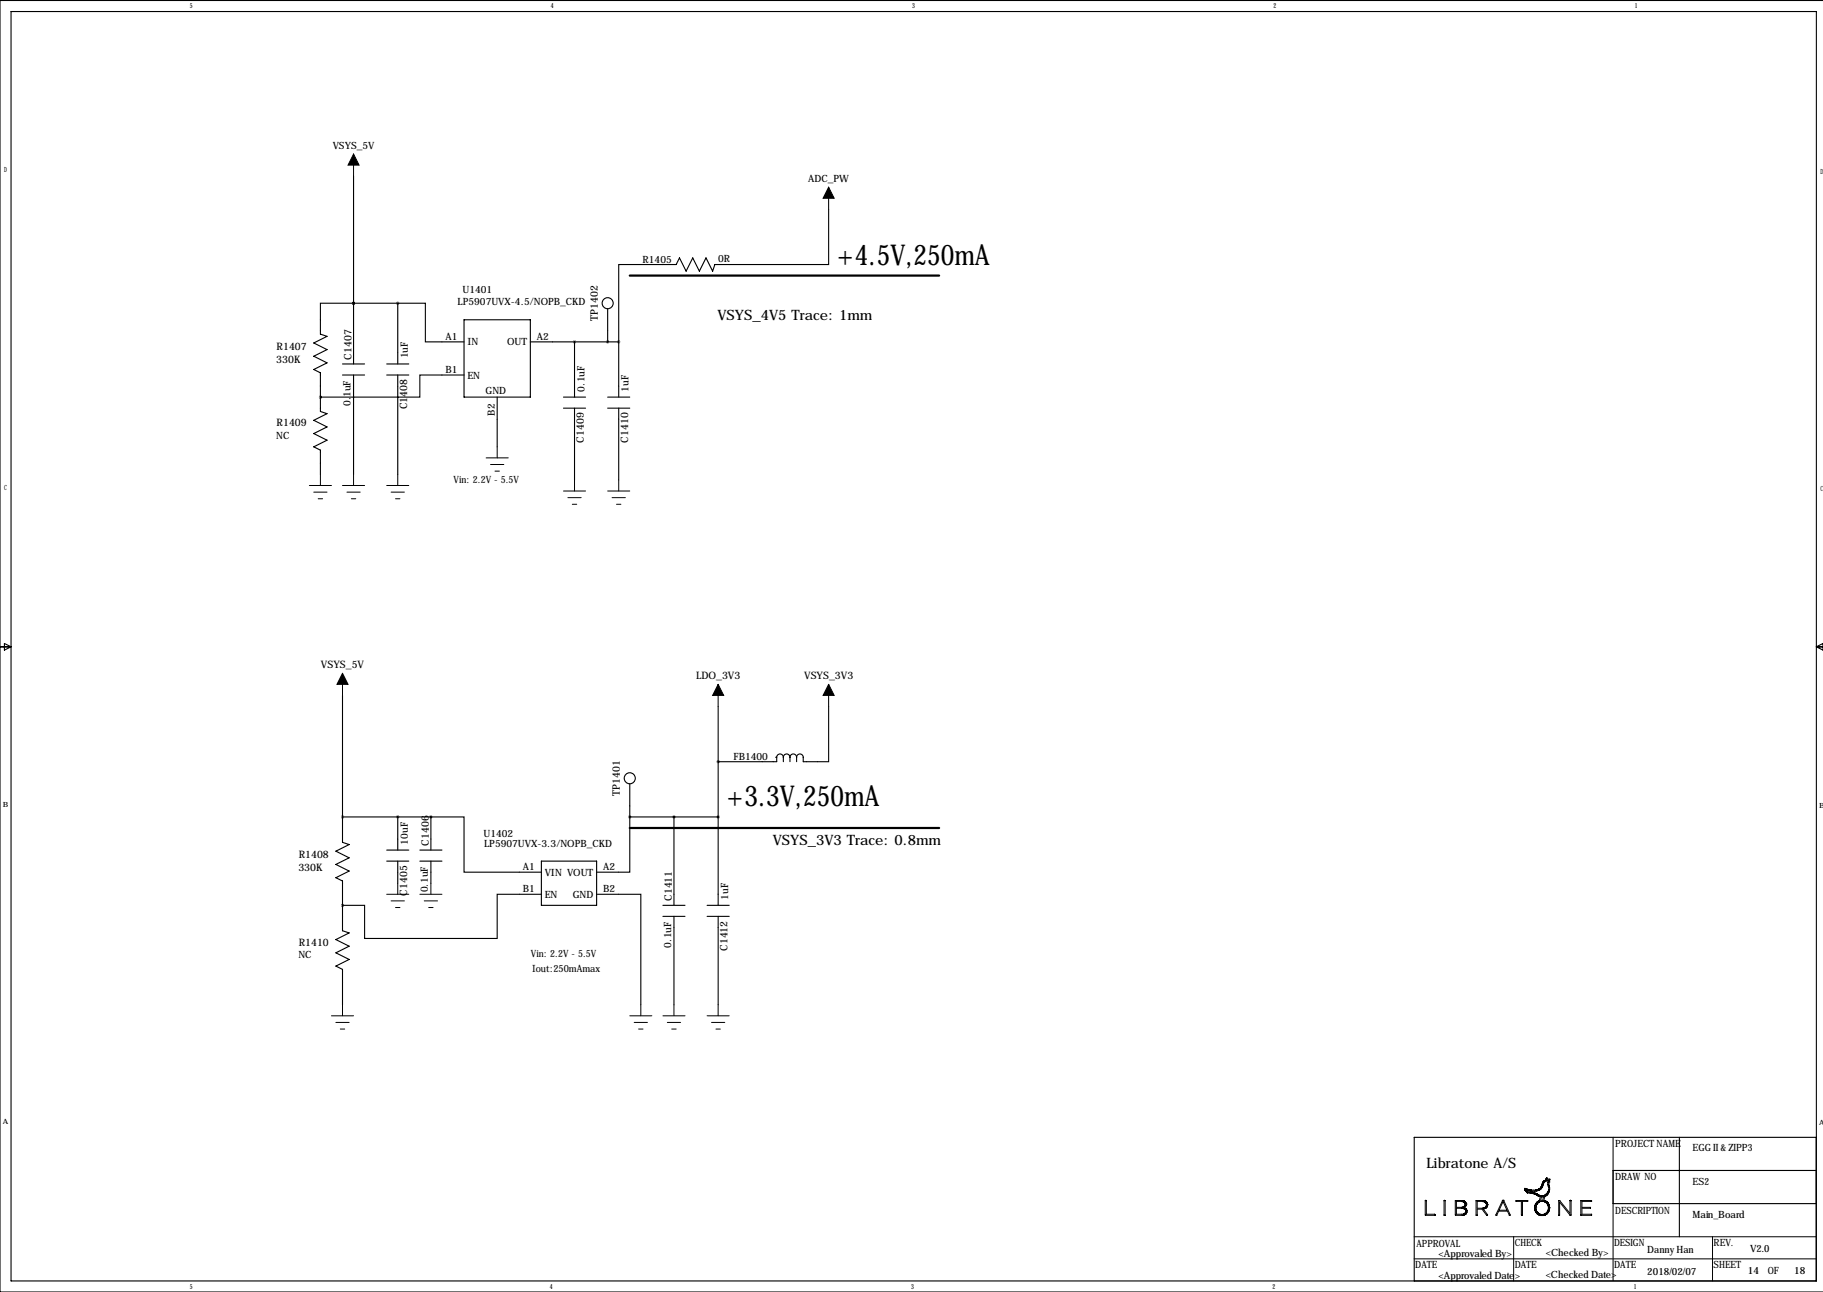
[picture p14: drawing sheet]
<svg xmlns="http://www.w3.org/2000/svg" width="419mm" height="297mm" viewBox="0 0 419 297" stroke-linecap="round" stroke-linejoin="round" font-family="sans-serif">
<defs><g id="words">
<g font-size="6.6">
<text x="192.5" y="60.9">+4.5V,250mA</text>
<text x="167.1" y="185.3">+3.3V,250mA</text>
</g>
<g font-size="3.3">
<text x="164.9" y="73.7">VSYS_4V5 Trace: 1mm</text>
<text x="177.6" y="194.3">VSYS_3V3 Trace: 0.8mm</text>
<text x="327.9" y="268.5">Libratone A/S</text>
</g>
<g font-size="2.4">
<text x="137.4" y="73.8" transform="rotate(-90 137.4 73.8)">TP1402</text>
<text x="63.5" y="83.4">330K</text>
<text x="63.6" y="80.5">R1407</text>
<text x="80.8" y="82.7" transform="rotate(-90 80.8 82.7)">C1407</text>
<text x="93.6" y="94.1" transform="rotate(-90 93.6 94.1)">C1408</text>
<text x="63.6" y="98">R1409</text>
<text x="134.2" y="101.8" transform="rotate(-90 134.2 101.8)">C1409</text>
<text x="144.4" y="101.8" transform="rotate(-90 144.4 101.8)">C1410</text>
<text x="73.8" y="153.5">VSYS_5V</text>
<text x="160" y="156.1">LDO_3V3</text>
<text x="184.9" y="156.1">VSYS_3V3</text>
<text x="142.5" y="183" transform="rotate(-90 142.5 183)">TP1401</text>
<text x="68.7" y="197.4">R1408</text>
<text x="98.6" y="194.4" transform="rotate(-90 98.6 194.4)">C1406</text>
<text x="68.6" y="200.3">330K</text>
<text x="93.6" y="205.9" transform="rotate(-90 93.6 205.9)">C1405</text>
<text x="154.4" y="207.1" transform="rotate(-90 154.4 207.1)">C1411</text>
<text x="68.7" y="217.4">R1410</text>
<text x="167.3" y="218.6" transform="rotate(-90 167.3 218.6)">C1412</text>
</g>
<g font-size="2.3">
<text x="76.5" y="34.1">VSYS_5V</text>
<text x="185.8" y="41.8">ADC_PW</text>
<text x="147.7" y="60.6">R1405</text>
<text x="165.1" y="60.1">0R</text>
<text x="105.2" y="70.1">LP5907UVX-4.5/NOPB_CKD</text>
<text x="106.3" y="67.4">U1401</text>
<text x="93.7" y="82.4" transform="rotate(-90 93.7 82.4)">1uF</text>
<text x="102.4" y="78.1">A1</text>
<text x="107.4" y="79.4">IN</text>
<text x="116.6" y="79.4">OUT</text>
<text x="123.4" y="78.1">A2</text>
<text x="102.4" y="85.7">B1</text>
<text x="107.4" y="87">EN</text>
<text x="80.6" y="93.4" transform="rotate(-90 80.6 93.4)">0.1uF</text>
<text x="111.6" y="90.6">GND</text>
<text x="113.8" y="95.6" transform="rotate(-90 113.8 95.6)">B2</text>
<text x="134.4" y="90" transform="rotate(-90 134.4 90)">0.1uF</text>
<text x="144.5" y="90" transform="rotate(-90 144.5 90)">1uF</text>
<text x="63.5" y="101">NC</text>
<text x="104.3" y="111.1">Vin: 2.2V - 5.5V</text>
<text x="168.7" y="174.7">FB1400</text>
<text x="93.7" y="194.2" transform="rotate(-90 93.7 194.2)">10uF</text>
<text x="111.2" y="192.4">U1402</text>
<text x="111.3" y="194.8">LP5907UVX-3.3/NOPB_CKD</text>
<text x="120.2" y="200">A1</text>
<text x="125.2" y="201.3">VIN VOUT</text>
<text x="138.7" y="200">A2</text>
<text x="98.4" y="205.1" transform="rotate(-90 98.4 205.1)">0.1uF</text>
<text x="120.2" y="205.1">B1</text>
<text x="125.2" y="206.4">EN</text>
<text x="131.7" y="206.4">GND</text>
<text x="138.7" y="205.1">B2</text>
<text x="167.4" y="206.9" transform="rotate(-90 167.4 206.9)">1uF</text>
<text x="68.6" y="220.3">NC</text>
<text x="122.1" y="220.1">Vin: 2.2V - 5.5V</text>
<text x="154.3" y="217.8" transform="rotate(-90 154.3 217.8)">0.1uF</text>
<text x="122.3" y="223.4">Iout:250mAmax</text>
<text x="371.3" y="263.8">PROJECT NAME</text>
<text x="389.1" y="264.5">EGG II &amp; ZIPP3</text>
<text x="371.3" y="271.4">DRAW NO</text>
<text x="389.1" y="272.4">ES2</text>
<text x="371.3" y="279">DESCRIPTION</text>
<text x="389.1" y="280">Main_Board</text>
<text x="325.6" y="286.6">APPROVAL</text>
<text x="348.2" y="286.4">CHECK</text>
<text x="371.1" y="286.4">DESIGN</text>
<text x="394" y="286.4">REV.</text>
<text x="402.3" y="287.9">V2.0</text>
<text x="325.4" y="291.5">DATE</text>
<text x="330.7" y="288.9">&lt;Approvaled By&gt;</text>
<text x="330.7" y="294">&lt;Approvaled Date&gt;</text>
<text x="348.2" y="291.5">DATE</text>
<text x="355.3" y="288.7">&lt;Checked By&gt;</text>
<text x="355.3" y="293.7">&lt;Checked Date&gt;</text>
<text x="371.1" y="291.5">DATE</text>
<text x="378.7" y="288.1">Danny Han</text>
<text x="378.7" y="293.2">2018/02/07</text>
<text x="394" y="291.5">SHEET</text>
<text x="401.8" y="293">14</text>
<text x="406.4" y="293">OF</text>
<text x="412.5" y="293">18</text>
</g>
<g font-size="1.6">
<text x="43.6" y="1.9">5</text>
<text x="126.7" y="1.9">4</text>
<text x="209.7" y="1.9">3</text>
<text x="292.8" y="1.9">2</text>
<text x="375.8" y="1.9">1</text>
<text x=".9" y="39.5">D</text>
<text x="418.5" y="40">D</text>
<text x=".9" y="112.7">C</text>
<text x="418.5" y="112.9">C</text>
<text x=".6" y="185.6">B</text>
<text x="418.2" y="185.8">B</text>
<text x=".6" y="258.5">A</text>
<text x="418.2" y="258.7">A</text>
<text x="43.6" y="296.3">5</text>
<text x="126.4" y="296.3">4</text>
<text x="209.5" y="296.3">3</text>
<text x="292.5" y="296.3">2</text>
<text x="375.6" y="296.3">1</text>
</g>
</g></defs>
<g fill="none" stroke="#000" stroke-width=".23">
<path d="M81.3 35.4v5.1M190.5 43v5.1M71.1 111.6h5.1M72.1 113.1h3.1M73.2 114.7h1M73.7 109.1v2.5M78.7 111.6h5.1M79.8 113.1h3M80.8 114.7h1M81.3 109.1v2.5M88.9 111.6h5.1M89.9 113.1h3.1"/>
<path d="M90.9 114.7h1M91.4 109.1v2.5M111.8 105.3h5M112.8 106.8h3M113.8 108.3h1M114.3 102.7v2.6M129.5 112.9h5.1M130.6 114.4h3M131.6 115.9h1M132.1 110.3v2.6M139.7 112.9h5.1M140.7 114.4h3.1"/>
<path d="M141.7 115.9h1M142.2 110.3v2.6M78.7 154.8v5.1M165.1 157.3v5.1M190.5 157.3v5.1M88.9 205.6h5.1M89.9 207.1h3.1M90.9 208.6h1M91.4 203.1v2.5M96.5 205.6h5.1M97.5 207.1h3.1M98.6 208.6h1"/>
<path d="M99.1 203.1v2.5M76.2 233.5h5.1M77.2 235.1h3.1M78.2 236.6h1M78.7 231v2.5M144.8 233.5h5.1M145.8 235.1h3M146.8 236.6h1M147.3 231v2.5M152.4 233.5h5.1M153.4 235.1h3.1M154.4 236.6h1"/>
<path d="M154.9 231v2.5M162.6 233.5h5M163.6 235.1h3M164.6 236.6h1M165.1 231v2.5M327.7 276h.2v3.2h1.9l.1 .2h-2.2zM327.8 276h.1M327.9 276.1h.1M332 276l.2 .1v3.3h-.2zM332.1 276h.1M334.8 276.2l1.7 .2 .3 .3-.1 .6-.6 .3h-1.3zM334.8 277.8l1.8 .1 .4 .3v.6l-.6 .4h-1.6z"/>
<path d="M336.4 276.3l.1 .1M336.5 277.6l.2 .1M336.5 277.6v.1M336.6 276.5h.1M336.6 277.6h.1M336.6 277.3h.1M336.8 279h.1M336.8 276.9h.1M336.9 276.3l-.6-.3h-1.7v3.4h1.7l.7-.2 .2-.4 .1-.5-.7-.7M336.9 276.4l.2 .2v.5l-.4 .5M336.9 276.3v.1M337.1 276.8h.1"/>
<path d="M337.1 279h.1M337.1 278h.1M339.3 276.1l1.8-.1 .7 .4 .2 .4-.2 .7-.3 .3-.5 .1 1 1.3-.1 .2h-.2l-1-1.4h-1.1v1.4h-.3zM339.6 276.2l1.8 .2 .3 .4v.5l-.6 .4-1.5 .1zM341.3 277.6v.1M341.3 276.3v.1M341.4 276.4h.1M341.7 277.6v.1M341.7 277h.1M341.7 276.3v.1M341.9 276.6h.1M341.9 277.3v.1"/>
<path d="M342 277h.1M345.4 276l.3 .1 1.5 3.3h-.2l-.4-1h-2.1l-.4 1h-.2zM345.5 276h.1M345.5 276.3l1 1.9h-1.9zM348.6 276l2.6 .1v.1h-1.2v3.2h-.2v-3.2h-1.2zM349.8 279.4h.1M350.6 273.7h.1M350.7 273.8l.3 .3M350.7 273.7v.1M350.8 273.3h.1M351 273.7l-.1-.1h.2l.1 .4 1.4 .2 1.8 .8 .8-.2 .6-.6M351 274.1l1.8 .4 1.3 .6-.2 1-.6 .4-.4 .7 .1 1.3 .7 .8"/>
<path d="M351 274.2h.1M351 273.8h.1M351.1 273.7l1.8 .2 1.1-.3 .4-.4 .5-1.4 .7-.6 .2 .3 .3-.1-.2 .3 .2 1.9-.3 .5M351.2 274.2h.1M351.5 273.7v.1M352.4 274.1v.1M352.8 277.4h.1M352.8 277.9l.1 .1M353.1 277.7h.1M353.1 274.6h.1M353.2 276.5h.1M353.2 278.4h.1"/>
<path d="M353.2 278.9h.1M353.2 277h.1M353.3 279h.1M353.4 276.8l.3-.4 .6-.2 .8 .1 .6 .5M353.4 276.8l-.3 .5v.8l.6 .9M353.4 276.8h.1M353.4 276.3v.1M353.5 273.7v.1M353.5 274.6h.1M353.7 279.3h.1M353.7 279h.1M353.9 275v.1"/>
<path d="M353.9 276.3l-.1 .1M353.9 273.3h.1M354.1 273.4h.1M354.2 279.4v.1M354.3 273.3h.1M354.4 275.2l.4-.1-.1 .9h-.5zM354.5 272.1h.1M354.5 272.9h.1M354.9 271.5v.1M354.9 271.9v.1M354.9 279.4l-.1 .1M355 271.8h.1"/>
<path d="M355.1 275.1h.1M355.1 275.1l-.2 .9 .7 .3 .5 .6v1.5l-.4 .7-.5 .3h-1.2l-.3-.1M355.2 276.3v.1M355.3 279h.1M355.4 271.5h.1M355.4 274.9h.1M355.4 271h.1M355.4 271l.3-.2 .2 .4 .4-.1-.2 .6 .2 1.9-.4 .9-.8 .5M355.4 271l-.2 .4-.4 .2-.5 1.4-.5 .4-.8 .2h-1l-1.5-.4v.2l.2 .3M355.7 276.3v.1M355.7 276.8l.3 .8-.2 .9M355.7 276.8h.1"/>
<path d="M355.8 274.6h.1M355.8 278.5v.1M355.8 278.6l-.9 .6h-.8l-.4-.2M355.8 274.1v.1M355.9 271.9h.1M355.9 274h.1M355.9 278.8h.1M355.9 276.6h.1M355.9 278.3h.1M355.9 277.1h.1M355.9 272.4h.1M355.9 274.4v.1"/>
<path d="M356 278.6h.1M356.1 271.7h.1M356.2 277.7h.1M358.3 276h.3l2.3 3v-3l.3 .1-.1 3.3h-.2l-2.4-3v3h-.2zM361.1 276h.1M363.5 276l2.4 .1v.1h-2.2v1.4h2v.2h-2v1.4h2.2v.2h-2.4zM370.8 261.5v33M325.1 284.3h92.5M325.1 289.4h92.4M348 284.3v10.2M393.7 284.3v10.2"/>
</g>
<g fill="none" stroke="#000" stroke-width=".25">
<path d="M2.5 2.7h415.1v291.8h-415.1zM419.1 .1h-419.1v296.9h419.1M81.3 40.5v43.2M190.5 48.1v12.7h-26.2l-.5 1.5-1.5-3-1.5 3-1.5-3-1.6 3-1.5-3-.8 1.5h-13.2v17.8M81.3 69.7h.1M81.3 69.7h-7.6v7.1l1.5 .5-3.1 1.6 3.1 1.5-3.1 1.5 3.1 1.5-3.1 1.5 1.6 .8v8.9l1.5 .5-3.1 1.5 3.1 1.6-3.1 1.5 3.1 1.5-3.1 1.5 1.6 .8v5.6M81.3 69.7h10.1M91.4 69.7h6.4v8.9h8.9M91.4 69.7v14M106.7 73.5h15.2v17.8h-15.2zM121.9 78.6h20.3M132.1 78.6v12.7"/>
<path d="M139.7 71v7.6M142.2 78.6v12.7M73.7 91.3h.1M78.7 86.2h5.1M78.7 83.7h5.1M81.3 86.2v22.9M88.9 86.2h5.1M88.9 83.7h5.1M91.4 86.2v22.9M106.7 86.2h-10.2v5.1h-22.8M114.3 91.3v11.4M129.5 91.3h5.1"/>
<path d="M129.5 93.8h5.1M132.1 93.8v16.5M139.7 91.3h5.1M139.7 93.8h5.1M142.2 93.8v16.5M0 148.7h2.5M1 147.9l1.5 .8-1.5 .8zM78.7 159.9v33.8l1.6 .5-3.1 1.5 3.1 1.5-3.1 1.5 3.1 1.6-3.1 1.5 1.5 .8v11.4l1.6 .5-3.1 1.5 3.1 1.5-3.1 1.6 3.1 1.5-3.1 1.5 1.5 .8v8.1M417.6 148.7h1.5M417.6 148.7l1.5-.8v1.6zM165.1 162.4v45.7M178.3 174.1h.1"/>
<path d="M180.1 174.1a.76 .76 0 0 0-.8-.8 .76 .76 0 0 0-.7 .8v1h-13.5M180.1 174.1a.76 .76 0 0 1 .7-.8 .76 .76 0 0 1 .8 .8M180.1 174.1v1M181.6 174.1a.76 .76 0 0 1 .8-.8 .76 .76 0 0 1 .7 .8M181.6 174.1v1M183.1 174.1v1M190.5 162.4v12.7h-5.8v-1a.76 .76 0 0 0-.8-.8 .76 .76 0 0 0-.8 .8M78.7 187.8h20.4M88.9 195.4h5.1M88.9 198h5.1M91.4 187.8v7.6M91.4 198v5.1"/>
<path d="M96.5 195.4h5.1M96.5 198h5.1M99.1 187.8h7.6v12.7h17.8M99.1 187.8v7.6M99.1 198v5.1M124.5 198h12.7v10.1h-12.7zM144.8 187.8v12.7h-7.6M144.8 180.2v7.6M144.8 187.8h20.3M154.9 187.8v20.3M124.5 205.6h-10.2v10.2h-30.5v-7.7h-5.1M137.2 205.6h10.1v25.4"/>
<path d="M152.4 210.7h5.1M152.4 208.1h5.1M154.9 210.7v20.3M162.6 210.7h5M162.6 208.1h5M165.1 210.7v20.3M386.1 261.5v22.8M417.5 261.5h-92.4v33M417.6 269.1h-46.8v7.6h46.8"/>
<circle cx="139.7" cy="69.7" r="1.27"/>
<circle cx="144.8" cy="178.9" r="1.27"/>
</g>
<path d="M144.8 63.4h71.1M144.8 190.4h71.1" fill="none" stroke="#000" stroke-width=".51"/>
<path d="M81.3 35.4l1.2 2.6h-2.5zM190.5 43l1.3 2.6h-2.6zM78.7 154.8l1.3 2.5h-2.5zM165.1 157.3l1.3 2.6h-2.6zM190.5 157.3l1.3 2.6h-2.6z" fill="#000" stroke="#000" stroke-width=".23"/>
<path d="M91.4 69.7a.05 .05 0 0 0 .1 0 .05 .05 0 0 0-.1 0zM73.6 91.3a.05 .05 0 0 0 .1 0 .05 .05 0 0 0-.1 0zM99 187.8a.05 .05 0 0 0 .1 0 .05 .05 0 0 0-.1 0zM78.7 208.1a.05 .05 0 0 0 .1 0 .05 .05 0 0 0-.1 0zM91.4 187.8a.05 .05 0 0 0 .1 0 .05 .05 0 0 0-.1 0zM154.9 187.8a.05 .05 0 0 0 .1 0 .05 .05 0 0 0-.1 0zM78.7 187.8a.05 .05 0 0 0 .1 0 .05 .05 0 0 0-.1 0zM142.2 78.6a.05 .05 0 0 0 .1 0 .05 .05 0 0 0-.1 0z" fill="#000" stroke="#000" stroke-width=".63"/>
<use href="#words"/>
</svg>
